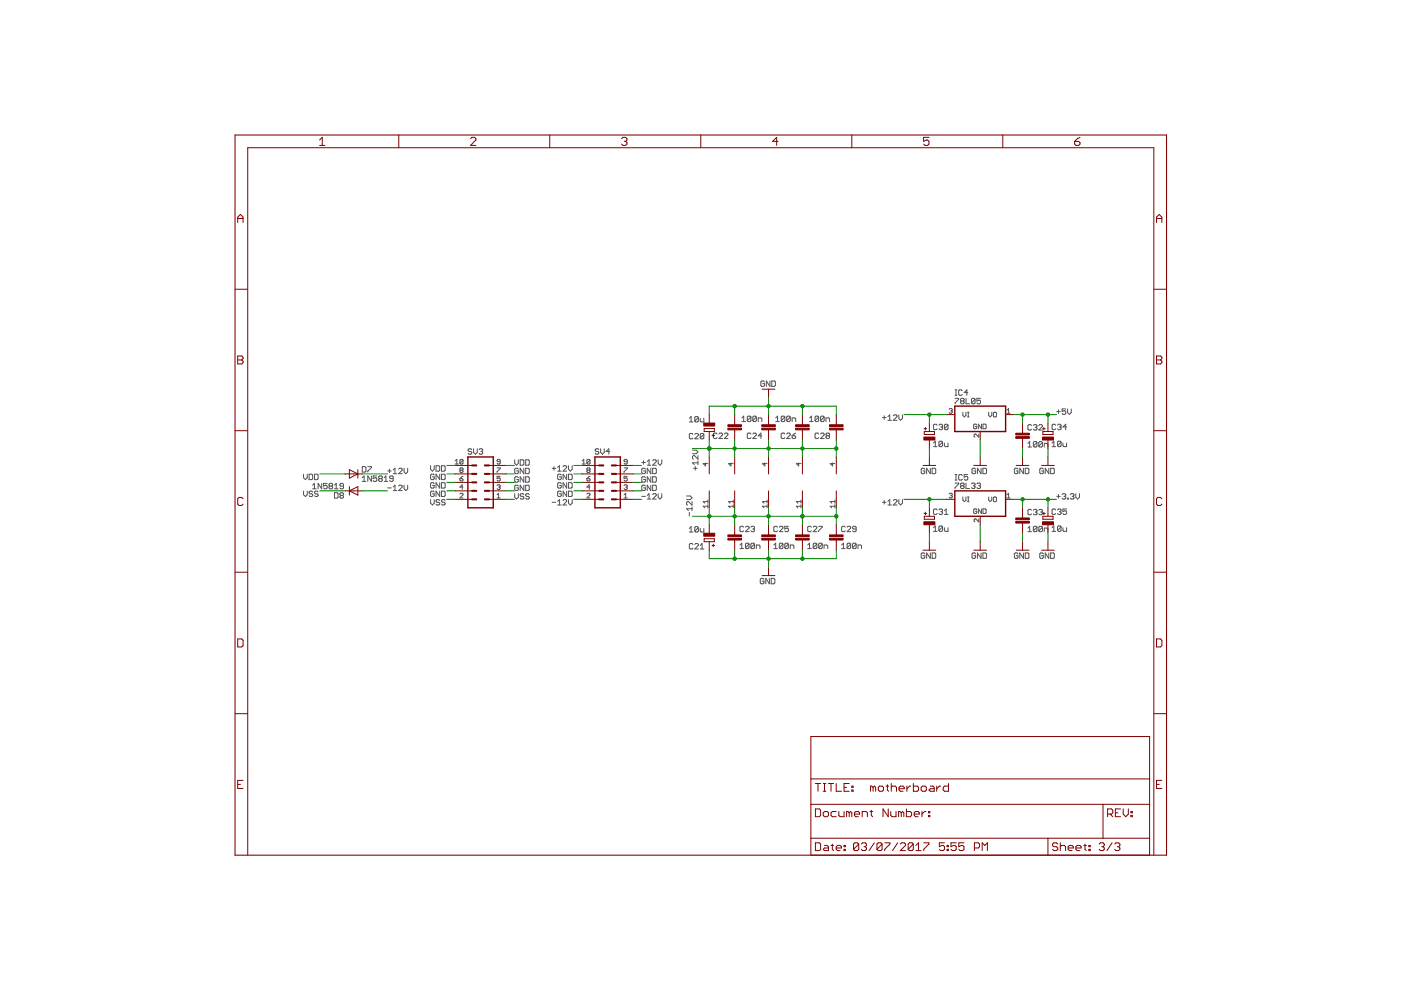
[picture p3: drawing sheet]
<svg xmlns="http://www.w3.org/2000/svg" width="420mm" height="297mm" viewBox="0 0 420 297" stroke-linecap="round" stroke-linejoin="round" font-family="sans-serif">
<g fill="none" stroke="#505050" stroke-width=".3">
<path d="M229.3 114.5l-.3-.3h-.5l-.3 .3v1l.3 .3h.5l.3-.3v-.5h-.6M230.9 114.2v1.6l-1.1-1.6v1.6M231.5 114.2h.8l.2 .3v1l-.2 .3h-.8zM286.4 119.4h1.1v.3l-1.1 1.1v.2M286.4 118.5h.6M286.4 116.9h.6M286.7 116.9v1.6M288.6 117.1l-.3-.2h-.5l-.3 .2v1.1l.3 .3h.5l.3-.3M289.7 119.4v1.6h1.1M290.2 117.7h-1l.8-.8v1.6M292.4 119.7l-.3-.3h-.5l-.3 .3v1.1M292.4 119.7v1.1l-.3 .2h-.5l-.3-.2"/>
<path d="M292.4 119.7l-1.1 1.1M294 119.4h-1v.8l.5-.2 .5 .2v.6l-.2 .2h-.6l-.2-.2M108.6 139.9h.9l.2 .2v1.1l-.2 .3h-.9zM110.3 139.9h1.1v.2l-1.1 1.1v.3M129.1 139.6v1.1l.6 .5 .5-.5v-1.1M130.8 139.6h.8l.3 .3v1l-.3 .3h-.8zM132.4 139.6h.8l.3 .3v1l-.3 .3h-.8zM136.5 139.1h1M136.5 138.2l.5-.5v1.4M138.9 137.9v1l-.3 .2-.7-.2M138.9 137.9l-.7-.2-.3 .2v1M138.9 137.9l-1 1"/>
<path d="M141.5 134.8l-.3-.3h-.5l-.3 .5 .3 .3h.5l.3 .6-.3 .2h-.5l-.3-.2M142 134.5v1.1l.6 .5 .5-.5v-1.1M143.7 134.8l.3-.3h.5l.3 .3-.3 .5M144.2 135.3h.3M144.5 135.3l.3 .3-.3 .5h-.5l-.3-.2M150 138.4h-.7l-.2-.2 .2-.5 .7 .2v1l-.2 .2-.7-.2M154.4 137.8v1.1l.5 .5 .5-.5v-1.1M156 137.8h.8l.3 .3v1.1l-.3 .2h-.8zM157.6 137.8h.9l.2 .3v1.1l-.2 .2h-.9zM166.1 139.9v1M168.9 139.9l.2-.3h.6l.2 .3v.2l-1 1.1h1M170.5 139.6v1.1l.5 .5 .6-.5v-1.1"/>
<path d="M174.6 139.1h.9M174.6 138.2l.5-.5v1.4M177 137.9v1l-.3 .2-.7-.2M177 137.9l-.8-.2-.2 .2v1M177 137.9l-1 1M179.6 134.8l-.3-.3h-.5l-.3 .5 .3 .3h.5l.3 .6-.3 .2h-.5l-.3-.2M180.1 134.5v1.1l.6 .5 .5-.5v-1.1M182.9 135.3h-1.1l.8-.8v1.6M188.1 138.4h-.7l-.2-.2 .2-.5 .7 .2v1l-.2 .2-.7-.2M192.5 138.6h1M193 138.1v1.1M194.1 139.4h1.1"/>
<path d="M194.1 138.3l.5-.5v1.6M195.7 138.1l.3-.3h.6l.2 .3v.2l-1.1 1.1h1.1M197.4 137.8v1.1l.5 .5 .6-.5v-1.1M206.7 125.4l.6-.6v1.7M206.7 126.5h1.1M207.7 134.9h1.1l.5 .5-.5 .6h-1.1M207.8 130.2l-.3-.3h-.5l-.3 .3v1.1l.3 .2h.5l.3-.2M208.4 130.2l.2-.3h.6l.2 .3v.3l-1 1h1M208.5 139.8v1.1M209.3 138.7h-1.6l.5 .6M209.3 136.5v1.1l-1.1-1.1h-.2l-.3 .3v.6l.3 .2M209.3 138.2v1.1"/>
<path d="M209.4 125.1v1.1l-.2 .3h-.6l-.2-.3M209.4 125.1l-.2-.3h-.6l-.2 .3v1.1M209.4 125.1l-1 1.1M210 125.4v.8l.3 .3h.8v-1.1M211.1 130.2l-.3-.3h-.5l-.3 .3v1.1M211.1 130.2v1.1l-.3 .2h-.5l-.3-.2M211.1 130.2l-1.1 1.1M211.6 138.7v1l-.7-.7h1.4M215.1 130.1l-.3-.3h-.6l-.2 .3v1.1l.2 .2h.6l.3-.2M215.6 130.1l.3-.3h.5l.3 .3v.2l-1.1 1.1h1.1M217.2 130.1l.3-.3h.6l.2 .3v.2l-1.1 1.1h1.1M219.2 138.7v1l-.7-.7h1.4"/>
<path d="M222.5 126.4h1.1M222.5 125.3l.5-.6v1.7M225.2 125v1.1l-.3 .3h-.5l-.3-.3M225.2 125l-.3-.3h-.5l-.3 .3v1.1M225.2 130.1l-.3-.3h-.5l-.3 .3v1.1l.3 .2h.5l.3-.2M225.2 125l-1.1 1.1M225.8 130.1l.2-.3h.6l.2 .3v.2l-1 1.1h1M226.8 125v1.1l-.2 .3h-.6l-.2-.3M226.8 125l-.2-.3h-.6l-.2 .3v1.1M226.8 125l-1 1.1M227.4 126.4v-1.1h.8l.3 .2v.9M228.5 130.6h-1.1l.8-.8v1.6"/>
<path d="M229.4 138.7v1l-.7-.7h1.4M232.6 126.4h1.1M232.6 125.3l.6-.6v1.7M235.4 125v1.1l-.3 .3h-.6l-.2-.3M235.4 125l-.3-.3h-.6l-.2 .3v1.1M235.4 130.1l-.3-.3h-.6l-.2 .3v1.1l.2 .2h.6l.3-.2M235.4 125l-1.1 1.1M235.9 130.1l.3-.3h.5l.3 .3v.2l-1.1 1.1h1.1M237 125v1.1l-.3 .3h-.5l-.3-.3M237 125l-.3-.3h-.5l-.3 .3v1.1M237 125l-1.1 1.1M237.6 126.4v-1.1h.8l.2 .2v.9"/>
<path d="M237.6 130.6h.8l.2 .6-.2 .2h-.6l-.2-.2zM238.6 129.8l-1 .8M239.5 138.7v1l-.7-.7h1.4M242.8 125.3l.5-.6v1.7M242.8 126.4h1.1M245.5 125v1.1l-.2 .3h-.6l-.3-.3M245.5 125l-.2-.3h-.6l-.3 .3v1.1M245.5 130.1l-.2-.3h-.6l-.3 .3v1.1l.3 .2h.6l.2-.2M245.5 125l-1.1 1.1M246.1 130.1l.2-.3h.6l.3 .3v.2l-1.1 1.1h1.1M247.2 125v1.1l-.3 .3h-.6l-.2-.3M247.2 125l-.3-.3h-.6l-.2 .3v1.1"/>
<path d="M247.2 125l-1.1 1.1M247.7 126.4v-1.1h.8l.3 .2v.9M248 130.6l-.3-.3 .3-.5h.5l.3 .3-.3 .5M248 130.6l-.3 .3 .3 .5h.5l.3-.2-.3-.6M248 130.6h.5M249.7 138.7v1l-.7-.7h1.4M264.6 125.2h1.1M265.2 124.6v1.1M266.3 124.9l.5-.5v1.6M266.3 126h1.1M267.9 124.6l.3-.2h.5l.3 .2v.3l-1.1 1.1h1.1M269.6 124.4v1l.5 .6 .5-.6v-1"/>
<path d="M280 132.8l.5-.6v1.7M280 133.9h1M281 127.4l-.2-.2h-.6l-.2 .2v1.1l.2 .3h.6l.2-.3M281.6 127.4l.3-.2h.5l.3 .2-.3 .6M282.1 128h.3M282.4 128l.3 .2-.3 .6h-.5l-.3-.3M282.7 132.5v1.1l-.3 .3h-.5l-.3-.3M282.7 132.5l-.3-.3h-.5l-.3 .3v1.1M282.7 132.5l-1.1 1.1M283.2 132.8v.8l.3 .3h.8v-1.1M284.3 127.4l-.3-.2h-.5l-.3 .2v1.1M284.3 127.4v1.1l-.3 .3h-.5l-.3-.3"/>
<path d="M284.3 127.4l-1.1 1.1M284.6 122.7l.7-.3 .3 .3-.3 .5M285.1 123.2h.2M285.3 123.2l.3 .2-.3 .5-.7-.3M288.3 120.2l-.2-.2 .2-.6h.6l.2 .3-.2 .5M288.3 120.2l-.2 .3 .2 .5h.6l.2-.2-.2-.6M288.3 120.2h.6M288.8 123.6v.9l.4 .5 .5-.5v-.9M290.2 125h.4M290.2 123.6h.4M290.4 123.6v1.4M292.9 127.4l-.2-.3-.7 .3v.9l.2 .2 .7-.2v-.5h-.4"/>
<path d="M293.5 130.1v.9l-1.1-.9-.3 .2 .3 .7M294.3 127.1v1.4l-.9-1.4v1.4M294.8 127.1h.7l.2 .3v.9l-.2 .2h-.7zM296.5 123.6v.9l.5 .5 .4-.5v-.9M297.9 123.8l.3-.2 .7 .2v.9l-.3 .3-.7-.3zM302 123.9h.9M302 122.9l.5-.5v1.5M308.3 132.9l.5-.5v1.6M308.3 134h1.1M309.4 127.6l-.3-.3h-.6l-.2 .3v1l.2 .3h.6l.3-.3M309.9 127.6l.3-.3h.5l.3 .3-.3 .5M310.5 128.1h.2"/>
<path d="M310.7 128.1l.3 .3-.3 .5h-.5l-.3-.3M311 132.6l-.3-.2h-.5l-.3 .2v1.1M311 132.6v1.1l-.3 .3h-.5l-.3-.3M311 132.6l-1.1 1.1M311.5 127.6l.3-.3h.6l.2 .3v.2l-1.1 1.1h1.1M312.6 132.6l-.2-.2h-.6l-.3 .2v1.1M312.6 132.6v1.1l-.2 .3h-.6l-.3-.3M312.6 132.6l-1.1 1.1M313.2 134v-1.1h.8l.3 .3v.8M315.5 133.9h1.1M315.5 132.8l.5-.6v1.7M316.6 127.4l-.3-.2h-.5l-.3 .2v1.1l.3 .3h.5l.3-.3"/>
<path d="M316.9 123.4h1.1M317.1 127.4l.3-.2h.5l.3 .2-.3 .6M317.4 122.9v1M317.7 128h.2M317.9 128l.3 .2-.3 .6h-.5l-.3-.3M318.2 132.5v1.1l-.3 .3h-.5l-.3-.3M318.2 132.5l-.3-.3h-.5l-.3 .3v1.1M318.2 132.5l-1.1 1.1M318.8 132.8v.8l.2 .3h.9v-1.1M319.6 122.6h-1.1v.8l.6-.3 .5 .3v.5l-.3 .3h-.5l-.3-.3M319.9 128h-1.1l.8-.8v1.6M320.2 122.6v1.1l.5 .5 .6-.5v-1.1"/>
<path d="M91 142.1v1.1l.6 .6 .5-.6v-1.1M91 147.2v1.1l.6 .5 .5-.5v-1.1M92.7 142.1h.8l.3 .3v1.1l-.3 .3h-.8zM93.7 145.4l.6-.5v1.6M93.7 146.5h1.1M93.8 147.5l-.3-.3h-.5l-.3 .3 .3 .5h.5l.3 .3-.3 .5h-.5l-.3-.2M94.3 142.1h.8l.3 .3v1.1l-.3 .3h-.8zM95.4 147.5l-.3-.3h-.5l-.3 .3 .3 .5h.5l.3 .3-.3 .5h-.5l-.3-.2M96.5 144.9v1.6l-1.1-1.6v1.6M98.1 144.9h-1.1v.8l.6-.3 .5 .3v.5l-.3 .3h-.5l-.3-.3M98.9 145.7l-.2 .3 .2 .5h.6l.3-.3-.3-.5M98.9 145.7l-.2-.3 .2-.5h.6l.3 .3-.3 .5"/>
<path d="M98.9 145.7h.6M100.3 146.5h1.1M100.3 145.4l.5-.5v1.6M100.3 147.7h.8l.3 .3v1l-.3 .3h-.8zM102.2 148.5l-.3-.3 .3-.5h.5l.3 .3-.3 .5M102.2 148.5l-.3 .3 .3 .5h.5l.3-.3-.3-.5M102.2 148.5h.5M103 145.7h-.8l-.3-.3 .3-.5h.5l.3 .3v1l-.3 .3h-.5l-.3-.3M108.6 143.2l.6-.5v1.6M108.6 144.3h1.1M111.4 142.7v1.6l-1.1-1.6v1.6M113 142.7h-1.1v.8l.8-.3 .3 .3v.5l-.3 .3h-.5l-.3-.3"/>
<path d="M113.8 143.5l-.2 .2 .2 .6h.6l.3-.3-.3-.5M113.8 143.5l-.2-.3 .2-.5h.6l.3 .2-.3 .6M113.8 143.5h.6M115.2 144.3h1.1M115.2 143.2l.5-.5v1.6M116.3 141.2h1M116.3 146.2h1M116.8 140.6v1.1M117.9 143.5h-.8l-.3-.3 .3-.5h.5l.3 .2v1.1l-.3 .3h-.5l-.3-.3M117.9 142h1.1M117.9 147h1.1M117.9 146l.5-.6v1.6"/>
<path d="M117.9 140.9l.5-.5v1.6M119.5 145.7l.3-.3h.6l.2 .3v.3l-1.1 1h1.1M119.5 140.6l.3-.2h.6l.2 .2v.3l-1.1 1.1h1.1M121.2 140.4v1l.5 .6 .6-.6v-1M121.2 145.4v1.1l.5 .5 .6-.5v-1.1M129.1 149.8v1l.6 .6 .5-.6v-1M130.2 144.9l-.2-.2h-.6l-.3 .2v1.1l.3 .3h.6l.2-.3v-.5h-.5M130.2 147.5l-.2-.3h-.6l-.3 .3v1.1l.3 .2h.6l.2-.2v-.6h-.5M130.2 142.4l-.2-.3h-.6l-.3 .3v1.1l.3 .3h.6l.2-.3v-.6h-.5M131.9 142.1v1.7l-1.1-1.7v1.7M131.9 144.7v1.6l-1.1-1.6v1.6M131.9 147.2v1.6l-1.1-1.6v1.6"/>
<path d="M131.9 150l-.3-.2h-.6l-.2 .2 .2 .6h.6l.3 .2-.3 .6h-.6l-.2-.3M132.4 144.7h.8l.3 .2v1.1l-.3 .3h-.8zM132.4 142.1h.8l.3 .3v1.1l-.3 .3h-.8zM132.4 147.2h.8l.3 .3v1.1l-.3 .2h-.8zM133.5 150l-.3-.2h-.5l-.3 .2 .3 .6h.5l.3 .2-.3 .6h-.5l-.3-.3M137.9 143.5h.7l.3 .4-.7 .3zM137.9 148.1l.3-.3 .7 .3-1 1.1h1M138.2 140.9l-.3-.2 .3-.5 .7 .3-.3 .4M138.2 140.9l-.3 .3 .3 .4 .7-.2-.3-.5M138.2 140.9h.4M138.9 146h-1l.7-.7v1.4M138.9 142.8l-1 .7"/>
<path d="M149.1 148.3l.4-.5v1.4M149.1 149.2h.9M149.1 145.5l.7-.2 .2 .2-.2 .5M149.1 140.2h.9l-.9 1.4M149.5 146h.3M149.8 146l.2 .2-.2 .5-.7-.2M150 142.8h-.9v.7l.4-.3 .5 .3-.2 .7-.7-.3M154.4 148v1.1l.5 .5 .5-.5v-1.1M155.4 145.7l-.2-.3h-.6l-.2 .3v1.1l.2 .2h.6l.2-.2v-.6h-.5M155.4 140.6l-.2-.2h-.6l-.2 .2v1.1l.2 .3h.6l.2-.3v-.5h-.5M155.4 143.2l-.2-.3h-.6l-.2 .3v1.1l.2 .2h.6l.2-.2v-.6h-.5M157.1 148.2l-.3-.2h-.5l-.3 .2 .3 .6h.5l.3 .3-.3 .5h-.5l-.3-.3"/>
<path d="M157.1 140.4v1.6l-1.1-1.6v1.6M157.1 142.9v1.6l-1.1-1.6v1.6M157.1 145.4v1.6l-1.1-1.6v1.6M157.6 145.4h.9l.2 .3v1.1l-.2 .2h-.9zM157.6 140.4h.9l.2 .2v1.1l-.2 .3h-.9zM157.6 142.9h.9l.2 .3v1.1l-.2 .2h-.9zM158.7 148.2l-.2-.2h-.6l-.3 .2 .3 .6h.6l.2 .5-.2 .3h-.6l-.3-.3M165.6 150.6h1.1M165.6 140.4h1.1M167.2 151.4h1.1M167.2 141.2h1.1M167.2 150.3l.6-.5v1.6"/>
<path d="M167.2 140.1l.6-.5v1.6M168.3 144.9l-.3-.2h-.5l-.3 .2v1.1l.3 .3h.5l.3-.3v-.5h-.5M168.3 142.4l-.3-.3h-.5l-.3 .3v1.1l.3 .3h.5l.3-.3v-.6h-.5M168.3 147.5l-.3-.3h-.5l-.3 .3v1.1l.3 .2h.5l.3-.2v-.6h-.5M168.9 150l.2-.2h.6l.2 .2v.3l-1 1.1h1M169.9 142.1v1.7l-1-1.7v1.7M169.9 144.7v1.6l-1-1.6v1.6M169.9 147.2v1.6l-1-1.6v1.6M170.5 144.7h.8l.3 .2v1.1l-.3 .3h-.8zM170.5 142.1h.8l.3 .3v1.1l-.3 .3h-.8zM170.5 147.2h.8l.3 .3v1.1l-.3 .2h-.8zM170.5 149.8v1l.5 .6 .6-.6v-1"/>
<path d="M176 143.5h.7l.3 .4-.8 .3zM176 148.1l.2-.3 .8 .3-1 1.1h1M176.2 140.9l-.2-.2 .2-.5 .8 .3-.3 .4M176.2 140.9l-.2 .3 .2 .4 .8-.2-.3-.5M176.2 140.9h.5M177 146h-1l.7-.7v1.4M177 142.8l-1 .7M187.2 149.2h.9M187.2 145.5l.7-.2 .2 .2-.2 .5M187.2 140.2h.9l-.9 1.4M187.2 148.3l.4-.5v1.4M187.6 146h.3"/>
<path d="M187.9 146l.2 .2-.2 .5-.7-.2M188.1 142.8h-.9v.7l.4-.3 .5 .3-.2 .7-.7-.3M192.5 148.8h1M193.5 145.7l-.2-.3h-.6l-.2 .3v1.1l.2 .2h.6l.2-.2v-.6h-.5M193.5 140.6l-.2-.2h-.6l-.2 .2v1.1l.2 .3h.6l.2-.3v-.5h-.5M193.5 143.2l-.2-.3h-.6l-.2 .3v1.1l.2 .2h.6l.2-.2v-.6h-.5M194.1 149.6h1.1M194.1 148.5l.5-.5v1.6M195.2 140.4v1.6l-1.1-1.6v1.6M195.2 142.9v1.6l-1.1-1.6v1.6M195.2 145.4v1.6l-1.1-1.6v1.6M195.7 145.4h.9l.2 .3v1.1l-.2 .2h-.9z"/>
<path d="M195.7 140.4h.9l.2 .2v1.1l-.2 .3h-.9zM195.7 142.9h.9l.2 .3v1.1l-.2 .2h-.9zM195.7 148.2l.3-.2h.6l.2 .2v.3l-1.1 1.1h1.1M197.4 148v1.1l.5 .5 .6-.5v-1.1M205.9 148.7h1.1l.5 .5-.5 .6h-1.1M206.7 158.4l.6-.6v1.7M206.7 159.5h1.1M206.7 153.6v1.1M207.5 152.5h-1.6l.6 .5M207.5 150.3v1.1l-1-1.1-.6 .3v.5l.3 .3M207.5 152v1M208 140.4h1.1"/>
<path d="M209.4 158.1l-.2-.3h-.6l-.2 .3v1.1M209.4 158.1v1.1l-.2 .3h-.6l-.2-.3M209.4 158.1l-1 1.1M210 158.4v.8l.3 .3h.8v-1.1M212.3 151.7h-1.4l.4 .5M212.3 149.9v.9M212.3 151.3v.9M212.3 150.3h-1.4l.4 .5M219.9 151.7h-1.4l.5 .5M219.9 150.3h-1.4l.5 .5M219.9 149.9v.9M219.9 151.3v.9"/>
<path d="M223 158l-.3-.2h-.5l-.3 .2v1.1l.3 .3h.5l.3-.3M223.6 158l.2-.2h.6l.2 .2v.3l-1 1.1h1M225.2 158l.3-.2h.5l.3 .2-.3 .6M225.7 158.6h.3M226 158.6l.3 .2-.3 .6h-.5l-.3-.3M230.1 151.7h-1.4l.4 .5M230.1 150.3h-1.4l.4 .5M230.1 149.9v.9M230.1 151.3v.9M233.2 158l-.3-.2h-.6l-.2 .2v1.1l.2 .3h.6l.3-.3M233.7 158l.3-.2h.5l.3 .2v.3l-1.1 1.1h1.1M236.4 157.8h-1v.8l.5-.3 .5 .3v.5l-.2 .3h-.6l-.2-.3"/>
<path d="M240.2 151.7h-1.4l.5 .5M240.2 150.3h-1.4l.5 .5M240.2 149.9v.9M240.2 151.3v.9M243.3 158l-.2-.2h-.6l-.3 .2v1.1l.3 .3h.6l.2-.3M243.9 158l.2-.2h.6l.3 .2v.3l-1.1 1.1h1.1M245.5 157.8h1.1l-1.1 1.6M250.4 151.7h-1.4l.4 .5M250.4 150.3h-1.4l.4 .5M250.4 149.9v.9M250.4 151.3v.9M253.5 158l-.3-.2h-.5l-.3 .2v1.1l.3 .3h.5l.3-.3"/>
<path d="M254 158l.3-.2h.5l.3 .2v.3l-1.1 1.1h1.1M256.8 158.6h-.9l-.2-.3 .2-.5h.6l.3 .2v1.1l-.3 .3h-.6l-.2-.3M264.6 150.6h1.1M265.2 150v1.1M266.3 151.4h1.1M266.3 150.3l.5-.5v1.6M267.9 150l.3-.2h.5l.3 .2v.3l-1.1 1.1h1.1M269.6 149.8v1l.5 .6 .5-.6v-1M277.3 140.6l-.2-.2h-.6l-.2 .2v1.1l.2 .3h.6l.2-.3v-.5h-.5M279 140.4v1.6l-1.1-1.6v1.6M279.5 140.4h.9l.2 .2v1.1l-.2 .3h-.9zM280 158.2l.5-.6v1.7"/>
<path d="M280 159.3h1M281 152.8l-.2-.2h-.6l-.2 .2v1.1l.2 .3h.6l.2-.3M281.6 152.8l.3-.2h.5l.3 .2-.3 .6M282.1 153.4h.3M282.4 153.4l.3 .2-.3 .6h-.5l-.3-.3M282.7 157.9l-.3-.3h-.5l-.3 .3v1.1M282.7 157.9v1.1l-.3 .3h-.5l-.3-.3M282.7 157.9l-1.1 1.1M283.2 158.2v.8l.3 .3h.8v-1.1M283.2 154.2h1.1M283.2 153.1l.6-.5v1.6M284.6 148.1l.7-.3 .3 .3-.3 .4"/>
<path d="M285.1 148.5h.2M285.3 148.5l.3 .3-.3 .4-.7-.2M286.4 144.8h1.1v.3l-1.1 1.1v.2M286.4 143.9h.6M286.4 142.3h.6M286.7 142.3v1.6M288.3 145.6l-.2-.3 .2-.5h.6l.2 .3-.2 .5M288.3 145.6l-.2 .3 .2 .5h.6l.2-.2-.2-.6M288.3 145.6h.6M288.6 142.5l-.3-.2h-.5l-.3 .2v1.1l.3 .3h.5l.3-.3M288.8 149v.9l.4 .5 .5-.5v-.9M289.7 144.8v1.6h1.1"/>
<path d="M290.2 150.4h.4M290.2 149h.4M290.2 142.3h-1v.8l.5-.3 .5 .3v.5l-.2 .3h-.6l-.2-.3M290.4 149v1.4M291.3 145.1l.3-.3h.5l.3 .3-.3 .5M291.9 145.6h.2M292.1 145.6l.3 .3-.3 .5h-.5l-.3-.2M292.6 140.6l-.3-.2h-.5l-.3 .2v1.1l.3 .3h.5l.3-.3v-.5h-.5M292.9 152.8l-.2-.3-.7 .3v.9l.2 .2 .7-.2v-.5h-.4M293 145.1l.2-.3h.6l.2 .3-.2 .5M293.5 145.6h.3M293.5 155.5v.9l-1.1-.9-.3 .2 .3 .7"/>
<path d="M293.8 145.6l.2 .3-.2 .5h-.6l-.2-.2M294.2 140.4v1.6l-1.1-1.6v1.6M294.3 152.5v1.4l-.9-1.4v1.4M294.8 140.4h.8l.3 .2v1.1l-.3 .3h-.8zM294.8 152.5h.7l.2 .3v.9l-.2 .2h-.7zM296.5 149v.9l.5 .5 .4-.5v-.9M298.2 149l.7 .2v.9l-.3 .3-.7-.3v-.9zM302 148.3l.5-.5v1.4M302 149.2h.9M305.3 140.6l-.3-.2h-.5l-.3 .2v1.1l.3 .3h.5l.3-.3v-.5h-.6M306.9 140.4v1.6l-1.1-1.6v1.6M307.5 140.4h.8l.3 .2v1.1l-.3 .3h-.8z"/>
<path d="M308.3 158.3l.5-.5v1.6M308.3 159.4h1.1M309.4 152.9l-.3-.2h-.6l-.2 .2v1.1l.2 .3h.6l.3-.3M309.9 152.9l.3-.2h.5l.3 .2-.3 .6M310.5 153.5h.2M310.7 153.5l.3 .3-.3 .5h-.5l-.3-.3M311 158v1.1l-.3 .3h-.5l-.3-.3M311 158l-.3-.2h-.5l-.3 .2v1.1M311 158l-1.1 1.1M311.5 152.9l.3-.2h.6l.2 .2-.2 .6M312.1 153.5h.3M312.4 153.5l.2 .3-.2 .5h-.6l-.3-.3"/>
<path d="M312.6 158v1.1l-.2 .3h-.6l-.3-.3M312.6 158l-.2-.2h-.6l-.3 .2v1.1M312.6 158l-1.1 1.1M312.9 140.6l-.3-.2h-.5l-.3 .2v1.1l.3 .3h.5l.3-.3v-.5h-.5M313.2 159.4v-1.1h.8l.3 .3v.8M314.5 140.4v1.6l-1-1.6v1.6M315.1 140.4h.8l.3 .2v1.1l-.3 .3h-.8zM315.5 158.2l.5-.6v1.7M315.5 159.3h1.1M316.6 152.8l-.3-.2h-.5l-.3 .2v1.1l.3 .3h.5l.3-.3M316.9 148.8h1.1M317.1 152.8l.3-.2h.5l.3 .2-.3 .6"/>
<path d="M317.4 148.2v1.1M317.7 153.4h.2M317.9 153.4l.3 .2-.3 .6h-.5l-.3-.3M318.2 157.9l-.3-.3h-.5l-.3 .3v1.1M318.2 157.9v1.1l-.3 .3h-.5l-.3-.3M318.2 157.9l-1.1 1.1M318.5 148.2l.3-.2h.5l.3 .2-.3 .6M318.8 158.2v.8l.2 .3h.9v-1.1M319.1 148.8h.2M319.3 148.8l.3 .3-.3 .5h-.5l-.3-.3M319.9 152.6h-1.1v.8l.5-.3 .6 .3v.5l-.3 .3h-.6l-.2-.3M320.2 149.3h.2v.3h-.2z"/>
<path d="M321 148.2l.3-.2h.5l.3 .2-.3 .6M321.5 148.8h.3M321.8 148.8l.3 .3-.3 .5h-.5l-.3-.3M322.6 148v1.1l.6 .5 .5-.5v-1.1M207.8 163.2l-.3-.3h-.5l-.3 .3v1.1l.3 .2h.5l.3-.2M208.4 163.2l.2-.3h.6l.2 .3v.3l-1 1h1M210 164.5h1.1M210 163.5l.5-.6v1.6M221.9 163.4l.6-.6v1.6M221.9 164.4h1.1M224.6 163.1v1.1l-.2 .2h-.6l-.2-.2M224.6 163.1l-.2-.3h-.6l-.2 .3v1.1"/>
<path d="M224.6 163.1l-1 1.1M226.3 163.1v1.1l-.3 .2h-.5l-.3-.2M226.3 163.1l-.3-.3h-.5l-.3 .3v1.1M226.3 163.1l-1.1 1.1M226.8 164.4v-1h.8l.3 .2v.8M229.1 173.6l-.3-.2h-.5l-.3 .2v1.1l.3 .3h.5l.3-.3v-.5h-.5M230.7 173.4v1.6l-1-1.6v1.6M231.3 173.4h.8l.3 .2v1.1l-.3 .3h-.8zM232.1 164.4h1.1M232.1 163.4l.5-.6v1.6M234.8 163.1v1.1l-.3 .2h-.5l-.3-.2M234.8 163.1l-.3-.3h-.5l-.3 .3v1.1"/>
<path d="M234.8 163.1l-1.1 1.1M236.4 163.1v1.1l-.2 .2h-.6l-.2-.2M236.4 163.1l-.2-.3h-.6l-.2 .3v1.1M236.4 163.1l-1 1.1M237 164.4v-1h.8l.3 .2v.8M242.2 164.4h1.1M242.2 163.4l.6-.6v1.6M245 163.1v1.1l-.3 .2h-.6l-.2-.2M245 163.1l-.3-.3h-.6l-.2 .3v1.1M245 163.1l-1.1 1.1M246.6 163.1v1.1l-.3 .2h-.5l-.3-.2M246.6 163.1l-.3-.3h-.5l-.3 .3v1.1"/>
<path d="M246.6 163.1l-1.1 1.1M247.1 164.4v-1h.9l.2 .2v.8M252.4 164.4h1.1M252.4 163.4l.5-.6v1.6M255.1 163.1v1.1l-.3 .2h-.5l-.3-.2M255.1 163.1l-.3-.3h-.5l-.3 .3v1.1M255.1 163.1l-1.1 1.1M256.8 163.1v1.1l-.3 .2h-.6l-.2-.2M256.8 163.1l-.3-.3h-.6l-.2 .3v1.1M256.8 163.1l-1.1 1.1M257.3 164.4v-1h.8l.3 .2v.8M277.3 166l-.2-.3h-.6l-.2 .3v1.1l.2 .3h.6l.2-.3v-.5h-.5"/>
<path d="M279 165.7v1.7l-1.1-1.7v1.7M279.5 165.7h.9l.2 .3v1.1l-.2 .3h-.9zM292.6 166l-.3-.3h-.5l-.3 .3v1.1l.3 .3h.5l.3-.3v-.5h-.5M294.2 165.7v1.7l-1.1-1.7v1.7M294.8 165.7h.8l.3 .3v1.1l-.3 .3h-.8zM305.3 166l-.3-.3h-.5l-.3 .3v1.1l.3 .3h.5l.3-.3v-.5h-.6M306.9 165.7v1.7l-1.1-1.7v1.7M307.5 165.7h.8l.3 .3v1.1l-.3 .3h-.8zM312.9 166l-.3-.3h-.5l-.3 .3v1.1l.3 .3h.5l.3-.3v-.5h-.5M314.5 165.7v1.7l-1-1.7v1.7M315.1 165.7h.8l.3 .3v1.1l-.3 .3h-.8z"/>
</g>
<path d="M140.3 137h7.6v15.2h-7.6zM178.4 137h7.6v15.2h-7.6zM286.3 121.7h15.3v7.6h-15.3zM286.3 147.1h15.3v7.6h-15.3z" fill="none" stroke="#800000" stroke-width=".42"/>
<g fill="none" stroke="#800000" stroke-width=".61">
<path d="M141.6 139.5h1.3M145.4 139.5h1.3M179.7 139.5h1.3M183.5 139.5h1.3M141.6 144.6h1.3M141.6 147.1h1.3M141.6 149.7h1.3M141.6 142h1.3M145.4 144.6h1.3M145.4 147.1h1.3M145.4 149.7h1.3M145.4 142h1.3"/>
<path d="M179.7 144.6h1.3M179.7 147.1h1.3M179.7 149.7h1.3M179.7 142h1.3M183.5 144.6h1.3M183.5 147.1h1.3M183.5 149.7h1.3M183.5 142h1.3"/>
</g>
<g fill="none" stroke="#800000" stroke-width=".3">
<path d="M95.8 42l.8-.8v2.4M95.8 43.6h1.7M119.6 40.5v3.8M141.1 41.6l.4-.4h.8l.4 .4v.4l-1.6 1.6h1.6M164.9 40.5v3.8M186.4 41.6l.4-.4h.8l.4 .4v.4l-.4 .4M187.2 42.4h.4M187.6 42.4l.4 .4v.4l-.4 .4h-.8l-.4-.4M210.2 40.5v3.8M233.3 42.4h-1.6l1.2-1.2v2.4M255.5 40.5v3.8M278.6 41.2h-1.6v1.2l1.2-.4 .4 .4v.8l-.4 .4h-.8l-.4-.4"/>
<path d="M300.7 40.5v3.8M322.3 42.4h1.2l.4 .4v.4l-.4 .4h-.8l-.4-.4zM323.9 41.2l-.8 .4-.8 .8M71.3 66.7v-1.6l.8-.8 .8 .8v1.6M71.3 65.5h1.6M346.8 65.5h1.6M346.8 66.7v-1.6l.8-.8 .8 .8v1.6M70.5 86.7h3.8M346 86.7h3.8M71.3 106.7h1.2l.4 .4v.4l-.4 .4 .4 .4v.4l-.4 .4h-1.2zM71.3 107.9h1.2M228.6 116.6h3.8"/>
<path d="M230.5 116.6v2.6M346.8 106.7h1.2l.4 .4v.4l-.4 .4 .4 .4v.4l-.4 .4h-1.2zM346.8 107.9h1.2M70.5 129.1h3.8M136.5 139.5h5.1M146.7 139.5h5M174.6 139.5h5.1M184.8 139.5h5M211.2 128.5h3v.8h-3zM212.7 124.3v2.5M212.7 129.3v2.6M212.7 137v5"/>
<path d="M213.5 130.5h.8M213.9 130.1v.8M220.3 124.3v3M220.3 128.8v3.1M220.3 137v5M230.5 124.3v3M230.5 128.8v3.1M230.5 137v5M240.6 124.3v3M240.6 128.8v3.1M240.6 137v5M250.8 124.3v3"/>
<path d="M250.8 128.8v3.1M250.8 137v5M276.8 139.5h3.8M277.1 128.5h.8M277.2 129.3h3v.9h-3zM277.5 128.1v.8M278.7 126.8v2.5M278.7 131.9v2.5M278.7 137v2.5M283.8 124.3h2.5M292.1 139.5h3.8M294 129.3v2.6"/>
<path d="M294 137v2.5M301.6 124.3h2.5M304.8 139.5h3.8M306.7 126.8v3.1M306.7 131.4v3M306.7 137v2.5M312.4 139.5h3.8M312.7 128.5h.8M312.8 129.3h3v.9h-3zM313.1 128.1v.8M314.3 126.8v2.5M314.3 131.9v2.5"/>
<path d="M314.3 137v2.5M346 129.1h3.8M72.9 149.5l-.4-.4h-.8l-.4 .4v1.6l.4 .4h.8l.4-.4M103.5 147.1h5.1M103.5 142h5.1M104.8 140.8l2.5 1.2-2.5 1.3zM104.8 147.1l2.5-1.2v2.5zM104.8 145.9v2.5M107.3 140.8v2.5M136.5 149.7h5.1M136.5 147.1h5.1M136.5 144.6h5.1"/>
<path d="M136.5 142h5.1M146.7 149.7h5M146.7 147.1h5M146.7 144.6h5M146.7 142h5M174.6 149.7h5.1M174.6 147.1h5.1M174.6 144.6h5.1M174.6 142h5.1M184.8 149.7h5M184.8 147.1h5M184.8 144.6h5"/>
<path d="M184.8 142h5M212.7 147.1v5.1M212.7 157.3v2.5M220.3 147.1v5.1M220.3 157.3v3M230.5 147.1v5.1M230.5 157.3v3M240.6 147.1v5.1M240.6 157.3v3M250.8 147.1v5.1M250.8 157.3v3M277.1 153.9h.8"/>
<path d="M277.2 154.7h3v.9h-3zM277.5 153.5v.8M278.7 152.2v2.5M278.7 157.3v2.5M283.8 149.7h2.5M294 154.7v2.6M301.6 149.7h2.5M306.7 152.2v3.1M306.7 156.8v3M312.7 153.9h.8M312.8 154.7h3v.9h-3zM313.1 153.5v.8"/>
<path d="M314.3 152.2v2.5M314.3 157.3v2.5M348.4 149.5l-.4-.4h-.8l-.4 .4v1.6l.4 .4h.8l.4-.4M70.5 171.5h3.8M211.2 161.5h3v.9h-3zM212.7 162.4v2.5M213.5 163.5h.8M213.9 163.1v.8M220.3 161.9v3M228.6 172.5h3.8M230.5 161.9v3M230.5 170v2.5"/>
<path d="M240.6 161.9v3M250.8 161.9v3M276.8 164.9h3.8M278.7 162.4v2.5M292.1 164.9h3.8M294 162.4v2.5M304.8 164.9h3.8M306.7 162.4v2.5M312.4 164.9h3.8M314.3 162.4v2.5M346 171.5h3.8M71.3 191.5h1.2l.4 .4v1.6l-.4 .4h-1.2z"/>
<path d="M346.8 191.5h1.2l.4 .4v1.6l-.4 .4h-1.2zM70.5 213.9h3.8M346 213.9h3.8M71.3 235.1h.8M72.9 233.9h-1.6v2.4h1.6M243.2 220.8h101.6v35.5h-101.6zM243.2 233.5h101.6M244.5 234.8h1.6M245.3 234.8v2.4M246.9 234.8h.8M246.9 237.2h.8M247.3 234.8v2.4"/>
<path d="M248.5 234.8h1.5M249.2 234.8v2.4M250.8 234.8v2.4h1.5M253.1 236h.8M254.7 234.8h-1.6v2.4h1.6M255.5 235.6h.3v.4h-.3zM255.5 236.8h.3v.4h-.3zM261.8 236l-.3-.4h-.5v1.6M261.8 236v1.2M261.8 236l.4-.4 .4 .4v1.2M263.4 236l.4-.4h.8l.3 .4v.8l-.3 .4h-.8l-.4-.4zM265.7 235.6h.8"/>
<path d="M266.1 235.2v1.6l.4 .4M267.3 236l.4-.4h.8l.4 .4v1.2M267.3 234.8v2.4M269.6 236.4h1.6v-.4l-.4-.4h-.8l-.4 .4v.8l.4 .4h.8M272 235.6v1.6M273.1 235.6h-.3l-.8 .8M273.9 234.8v2.4h1.2l.4-.4v-.8l-.4-.4h-1.2M276.2 236l.4-.4h.8l.4 .4v.8l-.4 .4h-.8l-.4-.4zM279 235.6h.8l.4 .4v1.2h-1.2l-.4-.4 .4-.4h1.2M280.9 235.6v1.6M282.1 235.6h-.4l-.8 .8M284.4 234.8v2.4h-1.1l-.4-.4v-.8l.4-.4h1.1"/>
<path d="M346.8 235.1h.8M348.4 233.9h-1.6v2.4h1.6M74.3 256.3v-212h271.7v212M243.2 241.1h101.6M243.2 251.2h101.6M244.5 242.5h1.2l.4 .3v1.6l-.4 .4h-1.2zM244.5 252.6h1.2l.4 .4v1.6l-.4 .4h-1.2zM246.9 243.6l.4-.4h.8l.4 .4v.8l-.4 .4h-.8l-.4-.4zM247.3 253.4h.8l.4 .4v1.2h-1.2l-.4-.4 .4-.4h1.2M249.2 253.4h.8M249.6 253v1.6l.4 .4M250.8 254.2h1.5v-.4l-.4-.4h-.7l-.4 .4v.8l.4 .4h.7"/>
<path d="M250.8 243.2h-1.2l-.4 .4v.8l.4 .4h1.2M251.6 243.2v1.2l.3 .4h1.2v-1.6M253.1 254.6h.4v.4h-.4zM253.1 253.4h.4v.4h-.4zM254.7 243.6l.4-.4 .4 .4v1.2M254.7 243.6l-.4-.4h-.4v1.6M254.7 243.6v1.2M256.2 244h1.6v-.4l-.4-.4h-.8l-.4 .4v.8l.4 .4h.8M257.5 253v1.6l-.3 .4h-.8l-.4-.4M257.5 253l-.3-.4h-.8l-.4 .4v1.6M257.5 253l-1.5 1.6M258.3 253l.4-.4h.8l.4 .4v.4l-.4 .4"/>
<path d="M258.6 244.8v-1.6h1.2l.3 .4v1.2M259.1 253.8h.4M259.5 253.8l.4 .4v.4l-.4 .4h-.8l-.4-.4M260.9 243.2h.8M261.3 242.8v1.6l.4 .4M262.2 252.6l-1.6 2.4M264.5 253v1.6l-.3 .4h-.8l-.4-.4M264.5 253l-.3-.4h-.8l-.4 .4v1.6M264.5 253l-1.5 1.6M265.3 252.6h1.6v.4l-1.6 1.6v.4M266.4 242.5v2.3l-1.6-2.3v2.3M267.1 243.2v1.2l.4 .4h1.2v-1.6"/>
<path d="M269.2 252.6l-1.5 2.4M270 253l.4-.4h.8l.4 .4v.4l-1.6 1.6h1.6M270.3 243.6l-.4-.4h-.4v1.6M270.3 243.6v1.2M270.3 243.6l.4-.4 .4 .4v1.2M271.8 242.5v2.3h1.2l.4-.4v-.8l-.4-.4h-1.2M273.9 253v1.6l-.4 .4h-.8l-.3-.4M273.9 253l-.4-.4h-.8l-.3 .4v1.6M273.9 253l-1.5 1.6M274.2 244h1.5v-.4l-.4-.4h-.7l-.4 .4v.8l.4 .4h.7M274.7 255h1.5M274.7 253.4l.8-.8v2.4"/>
<path d="M276.5 243.2v1.6M277 252.6h1.6v.4l-1.6 1.6v.4M277.7 243.2h-.4l-.8 .8M278.4 244.4h.4v.4h-.4zM278.4 243.2h.4v.4h-.4zM283.3 252.6h-1.6v1.2l.8-.4h.4l.4 .4v.8l-.4 .4h-.8l-.4-.4M284 254.6h.4v.4h-.4zM284 253.4h.4v.4h-.4zM286.8 252.6h-1.6v1.2l.8-.4h.4l.4 .4v.8l-.4 .4h-.8l-.4-.4M289.1 252.6h-1.6v1.2l.8-.4h.4l.4 .4v.8l-.4 .4h-.8l-.4-.4M292.2 254.2h1.2l.4-.4v-.8l-.4-.4h-1.2v2.4M294.6 255v-2.4l.7 .8 .8-.8v2.4"/>
<path d="M314.3 251.2v5.1M317.2 253l-.4-.4h-.8l-.3 .4v.4l.3 .4h.8l.4 .4v.4l-.4 .4h-.8l-.3-.4M318 253.8l.4-.4h.8l.4 .4v1.2M318 252.6v2.4M320.3 254.2h1.6v-.4l-.4-.4h-.8l-.4 .4v.8l.4 .4h.8M322.7 254.2h1.5v-.4l-.4-.4h-.7l-.4 .4v.8l.4 .4h.7M325 253.4h.8M325.4 253v1.6l.4 .4M326.6 254.6h.4v.4h-.4zM326.6 253.4h.4v.4h-.4zM329.6 253l.4-.4h.8l.4 .4v.4l-.4 .4M330.4 253.8h.4"/>
<path d="M330.8 241.1v10.1M330.8 253.8l.4 .4v.4l-.4 .4h-.8l-.4-.4M332.2 244h1.1l.4-.4v-.8l-.4-.3h-1.1v2.3M333 244l.7 .8M333.5 252.6l-1.5 2.4M334.3 253l.4-.4h.8l.4 .4v.4l-.4 .4M334.5 243.6h.8M335.1 253.8h.4M335.5 253.8l.4 .4v.4l-.4 .4h-.8l-.4-.4M336.1 242.5h-1.6v2.3h1.6M336.8 242.5v1.5l.8 .8 .8-.8v-1.5M339.2 244.4h.4v.4h-.4z"/>
<path d="M339.2 243.2h.4v.4h-.4z"/>
</g>
<g fill="#800000" stroke="#800000" stroke-width=".3">
<path d="M218.3 160.3h4.1v.5h-4.1z"/>
<path d="M218.3 161.4h4.1v.5h-4.1z"/>
<path d="M228.5 160.3h4v.5h-4z"/>
<path d="M228.5 161.4h4v.5h-4z"/>
<path d="M238.6 160.3h4.1v.5h-4.1z"/>
<path d="M238.6 161.4h4.1v.5h-4.1z"/>
<path d="M248.8 160.3h4v.5h-4z"/>
<path d="M248.8 161.4h4v.5h-4z"/>
<path d="M248.8 128.3h4v.5h-4z"/>
<path d="M248.8 127.3h4v.5h-4z"/>
<path d="M238.6 128.3h4.1v.5h-4.1z"/>
<path d="M238.6 127.3h4.1v.5h-4.1z"/>
<path d="M228.5 128.3h4v.5h-4z"/>
<path d="M228.5 127.3h4v.5h-4z"/>
<path d="M218.3 128.3h4.1v.5h-4.1z"/>
<path d="M218.3 127.3h4.1v.5h-4.1z"/>
<path d="M304.6 155.3h4.1v.5h-4.1z"/>
<path d="M304.6 156.3h4.1v.5h-4.1z"/>
<path d="M304.6 129.9h4.1v.5h-4.1z"/>
<path d="M304.6 130.9h4.1v.5h-4.1z"/>
<path d="M211.1 126.8h3.3v.9h-3.3z"/>
<path d="M211.1 159.8h3.3v.9h-3.3z"/>
<path d="M277.1 131h3.3v.9h-3.3z"/>
<path d="M312.6 131h3.3v.9h-3.3z"/>
<path d="M277.1 156.4h3.3v.9h-3.3z"/>
<path d="M312.6 156.4h3.3v.9h-3.3z"/>
</g>
<path d="M70.5 40.5h279.3v215.8h-279.3z" fill="none" stroke="#800000" stroke-width=".32"/>
<g fill="none" stroke="#008000" stroke-width=".3">
<path d="M230.5 119.2v5.1M134 139.5h2.5M151.7 139.5h2.6M172.1 139.5h2.5M189.8 139.5h2.6M207.6 134.4h43.2M212.7 124.3v-2.6h38.1v2.6M212.7 131.9v5.1M220.3 121.7v2.6M220.3 131.9v5.1M230.5 131.9v5.1M240.6 121.7v2.6"/>
<path d="M240.6 131.9v5.1M250.8 131.9v5.1M271.1 124.3h12.7M278.7 124.3v2.5M278.7 134.4v2.6M294 131.9v5.1M304.1 124.3h12.7M306.7 124.3v2.5M306.7 134.4v2.6M314.3 124.3v2.5M314.3 134.4v2.6M95.9 142h7.6"/>
<path d="M95.9 147.1h7.6M108.6 142h7.6M108.6 147.1h7.6M134 144.6h2.5M134 142h2.5M134 147.1h2.5M134 149.7h2.5M151.7 144.6h2.6M151.7 142h2.6M151.7 147.1h2.6M151.7 149.7h2.6M172.1 144.6h2.5"/>
<path d="M172.1 142h2.5M172.1 147.1h2.5M172.1 149.7h2.5M189.8 144.6h2.6M189.8 142h2.6M189.8 147.1h2.6M189.8 149.7h2.6M207.6 154.7h43.2M212.7 152.2v5.1M220.3 152.2v5.1M230.5 152.2v5.1M240.6 152.2v5.1"/>
<path d="M250.8 152.2v5.1M271.1 149.7h12.7M278.7 149.7v2.5M278.7 159.8v2.6M294 157.3v5.1M304.1 149.7h12.7M306.7 149.7v2.5M306.7 159.8v2.6M314.3 149.7v2.5M314.3 159.8v2.6M212.7 164.9v2.5h38.1v-2.5M220.3 164.9v2.5"/>
<path d="M230.5 164.9v5.1M240.6 164.9v2.5"/>
</g>
<g fill="#008000" stroke="#008000" stroke-width=".3">
<circle cx="230.5" cy="167.4" r=".51"/>
<circle cx="240.6" cy="167.4" r=".51"/>
<circle cx="220.3" cy="167.4" r=".51"/>
<circle cx="230.5" cy="121.7" r=".51"/>
<circle cx="220.3" cy="121.7" r=".51"/>
<circle cx="240.6" cy="121.7" r=".51"/>
<circle cx="250.8" cy="154.7" r=".51"/>
<circle cx="240.6" cy="154.7" r=".51"/>
<circle cx="230.5" cy="154.7" r=".51"/>
<circle cx="220.3" cy="154.7" r=".51"/>
<circle cx="212.7" cy="154.7" r=".51"/>
<circle cx="212.7" cy="134.4" r=".51"/>
<circle cx="230.5" cy="134.4" r=".51"/>
<circle cx="240.6" cy="134.4" r=".51"/>
<circle cx="250.8" cy="134.4" r=".51"/>
<circle cx="220.3" cy="134.4" r=".51"/>
<circle cx="278.7" cy="124.3" r=".51"/>
<circle cx="278.7" cy="149.7" r=".51"/>
<circle cx="314.3" cy="124.3" r=".51"/>
<circle cx="306.7" cy="124.3" r=".51"/>
<circle cx="306.7" cy="149.7" r=".51"/>
<circle cx="314.3" cy="149.7" r=".51"/>
</g>
</svg>
